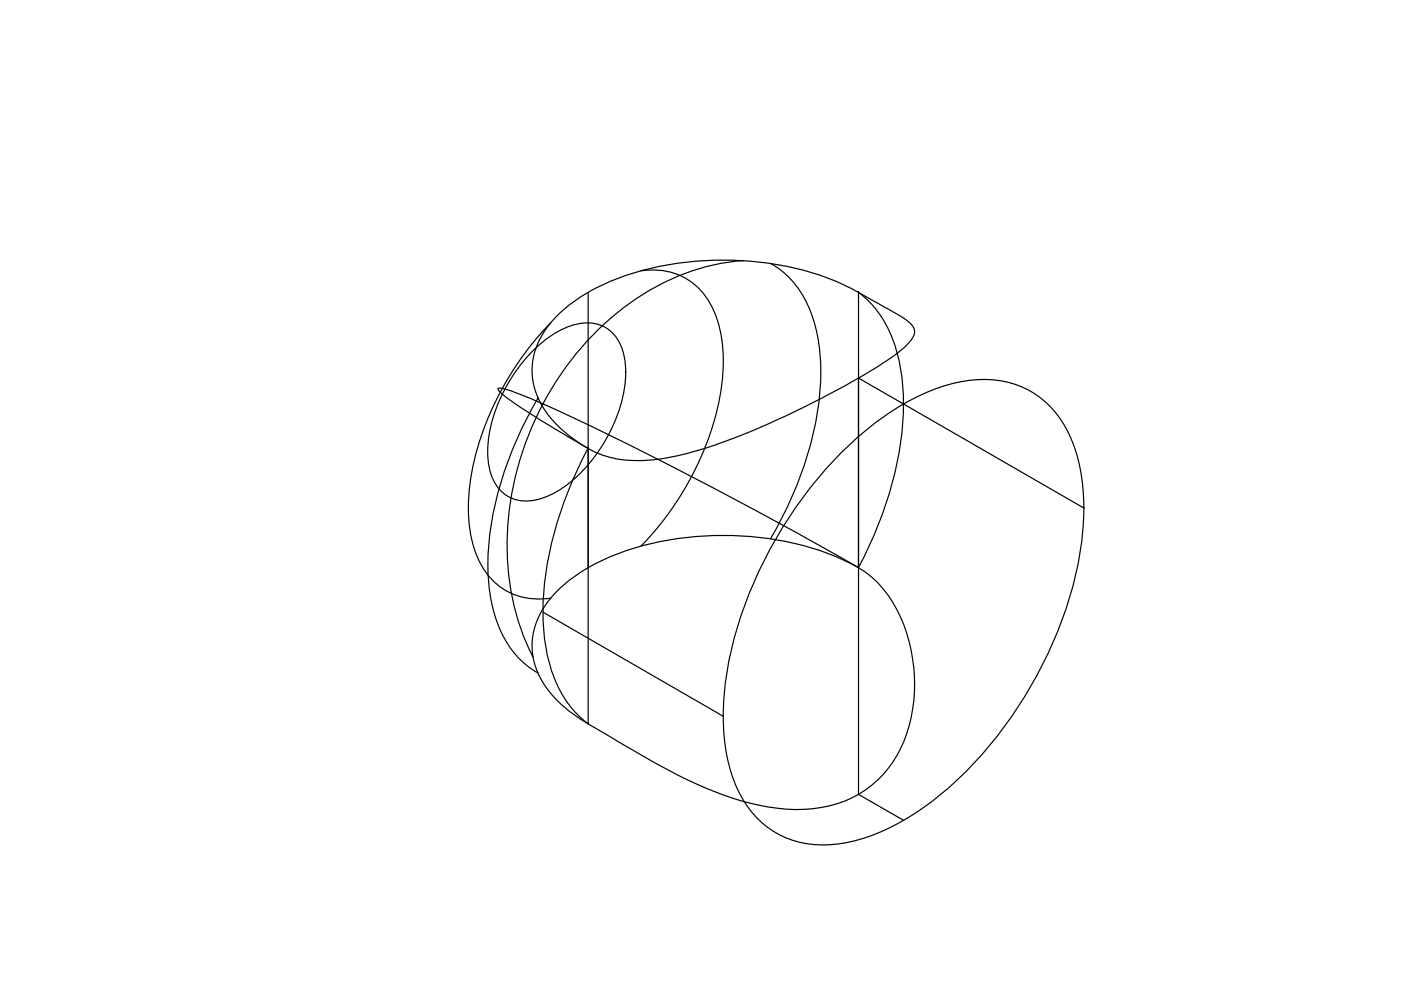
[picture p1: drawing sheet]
<svg xmlns="http://www.w3.org/2000/svg" width="297mm" height="210mm" viewBox="0 0 297 210" stroke-linecap="round" stroke-linejoin="round" font-family="sans-serif">
<!-- layer: 0 -->
<g fill="none" stroke="#000" stroke-width=".25">
<path d="M135.9 57.4a13.9 13.9 0 0 1 15.9 9.6 35.7 35.7 0 0 1-.1 21.1 64.1 64.1 0 0 1-15.8 27.7M157.6 55.2a50 50 0 0 0-32.2 16.1 63.9 63.9 0 0 0-10.3 14.3M163.4 55.9a20.3 20.3 0 0 1 9.5 13.5 51.5 51.5 0 0 1-1.4 26 82.6 82.6 0 0 1-8.1 18.8M112.6 74.7a19 19 0 0 1 11.1-6.2 7.6 7.6 0 0 1 8.3 5.8 22.4 22.4 0 0 1-1.6 14.9 32 32 0 0 1-12.4 15 11.3 11.3 0 0 1-9.3 1.5 8.3 8.3 0 0 1-5-6.7 26.6 26.6 0 0 1 3.5-16.8 34.6 34.6 0 0 1 5.4-7.5zM116.8 68.5a62.1 62.1 0 0 0-17.3 35.4 27.5 27.5 0 0 0 2.8 16.3 13.7 13.7 0 0 0 14.5 6.6M124.7 62v91.5M182 62a23.4 23.4 0 0 1 8.5 13.9 55 55 0 0 1-1.3 26.5 87.3 87.3 0 0 1-7.2 17.9M182 62a59.3 59.3 0 0 0-31.3-6.8 55.3 55.3 0 0 0-28.1 8.1 21 21 0 0 0-9.4 12 15.2 15.2 0 0 0 4.4 14.3 30.2 30.2 0 0 0 7.1 5.5 153.2 153.2 0 0 1-18.4-11.7l-.7-.8v-.2a4.2 4.2 0 0 1 2.7 .4l6.8 2.8M182 62l5.2 2.9a22 22 0 0 1 6.3 4.2 2.25 2.25 0 0 1-.3 3 31.4 31.4 0 0 1-8.5 6.5 189 189 0 0 1-35.1 16.4 46.5 46.5 0 0 1-16.9 2.6 20.4 20.4 0 0 1-8-2.5M182 62h.1M182 62v106.4l9.6 5.5M114.1 84.3a74 74 0 0 0-10.6 33.6 32.9 32.9 0 0 0 4.2 18.8 17.7 17.7 0 0 0 6.4 6"/>
<path d="M115.1 85.6a61.5 61.5 0 0 0-5.5 45.3 47 47 0 0 0 3.4 8.5M115.1 85.6a857.3 857.3 0 0 1 66.9 34.7M124.7 95.1a76.2 76.2 0 0 0-9.6 34.7 34.5 34.5 0 0 0 4.3 17.7 20.5 20.5 0 0 0 5.3 6 23.6 23.6 0 0 1-11-11.7 14.5 14.5 0 0 1 2.6-14.5 33.7 33.7 0 0 1 14.7-9.9 66 66 0 0 1 46.8 .9l4.2 2.1M124.7 95.1h.1M179 95.4a55.8 55.8 0 0 1 20.3-13.3 24 24 0 0 1 17.5 0 20.6 20.6 0 0 1 10.9 12.4 45.9 45.9 0 0 1 1.3 22.6 88.5 88.5 0 0 1-29.7 51.5 45.9 45.9 0 0 1-20.3 10.1 19.8 19.8 0 0 1-19.1-5.9 29.3 29.3 0 0 1-6.5-18 69.9 69.9 0 0 1 6.5-31.4 90.7 90.7 0 0 1 19.1-28zM182 80.2l47.8 27.5M229.8 107.7h.1M115.2 129.8l38.2 22.1M182 120.4a23.9 23.9 0 0 1 10.3 14 33.3 33.3 0 0 1-2.2 25.8 22.8 22.8 0 0 1-19.7 11.4 51 51 0 0 1-22.7-5.4 272.4 272.4 0 0 1-23-12.7M182 120.4h.1M124.7 153.5h.1"/>
</g>
</svg>
